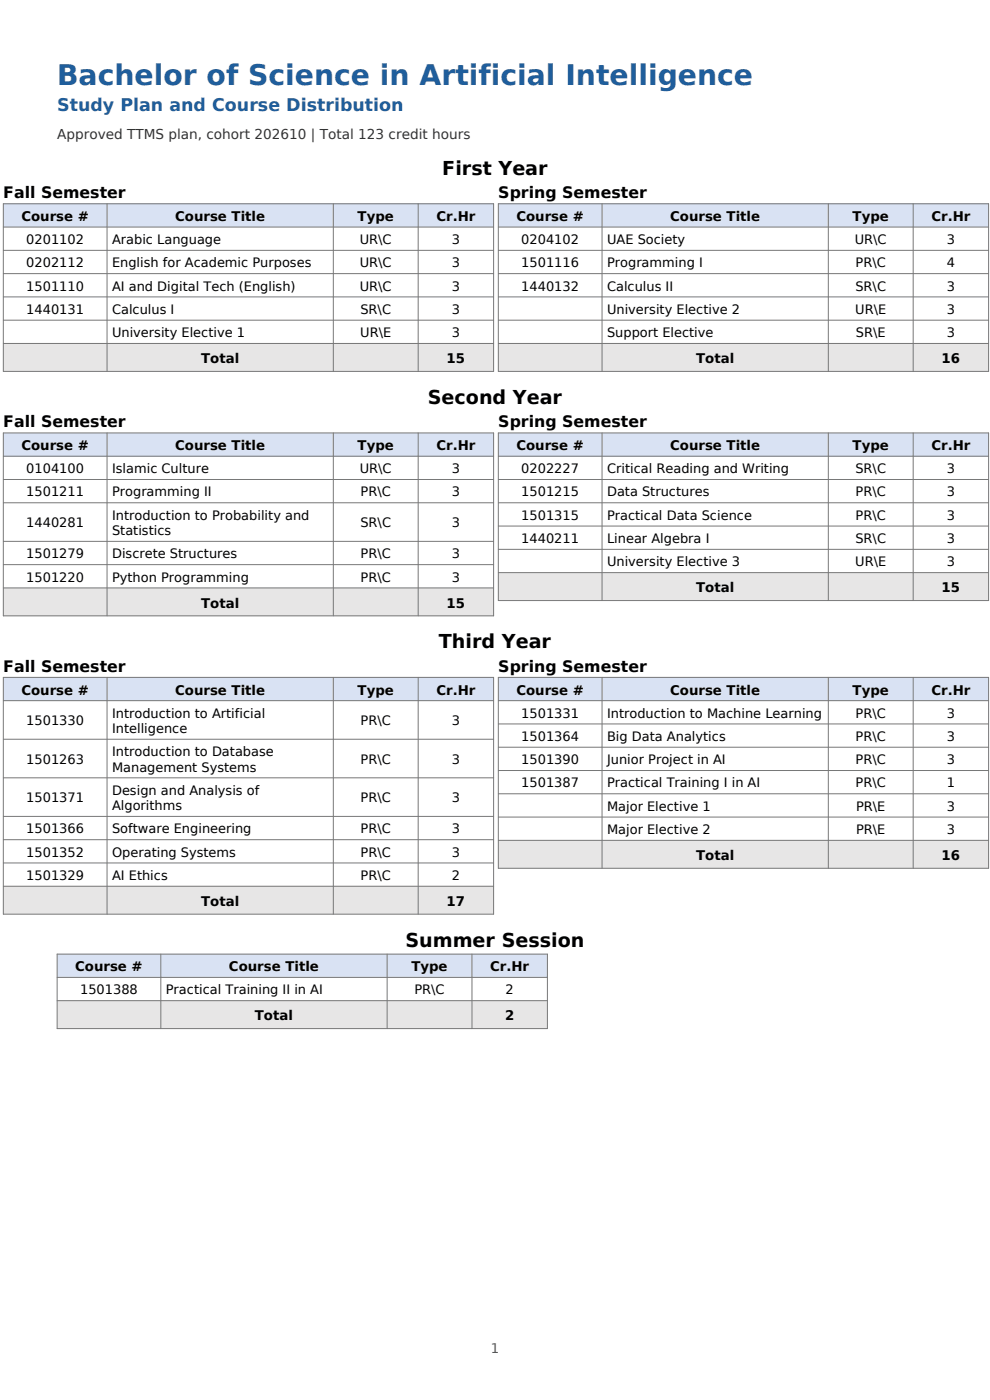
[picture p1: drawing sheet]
<svg xmlns="http://www.w3.org/2000/svg" width="210mm" height="297mm" viewBox="0 0 210 297" stroke-linecap="round" stroke-linejoin="round" font-family="sans-serif">
<defs><g id="words">
<text font-size="6" fill="#1f5e9c" x="12.1" y="18.1">Bachelor of Science in Artificial Intelligence</text>
<g font-size="4.1">
<text x="93.8" y="37.1">First Year</text>
<text x="90.8" y="85.7">Second Year</text>
<text x="93.1" y="137.5">Third Year</text>
<text x="86" y="200.8">Summer Session</text>
</g>
<text font-size="3.7" fill="#1f5e9c" x="12.1" y="23.6">Study Plan and Course Distribution</text>
<g font-size="3.4">
<text x=".7" y="42">Fall Semester</text>
<text x="105.7" y="42">Spring Semester</text>
<text x=".7" y="90.6">Fall Semester</text>
<text x="105.7" y="90.6">Spring Semester</text>
<text x=".7" y="142.5">Fall Semester</text>
<text x="105.7" y="142.5">Spring Semester</text>
</g>
<text font-size="2.9" fill="#333" x="12.1" y="29.5">Approved TTMS plan, cohort 202610 | Total 123 credit hours</text>
<g font-size="2.8">
<text x="4.5" y="46.9">Course #</text>
<text x="37.2" y="46.9">Course Title</text>
<text x="75.9" y="46.9">Type</text>
<text x="92.6" y="46.9">Cr.Hr</text>
<text x="109.5" y="46.9">Course #</text>
<text x="142.2" y="46.9">Course Title</text>
<text x="180.9" y="46.9">Type</text>
<text x="197.6" y="46.9">Cr.Hr</text>
<text x="5.6" y="51.8">0201102</text>
<text x="23.8" y="51.8">Arabic Language</text>
<text x="76.3" y="51.8">UR\C</text>
<text x="95.8" y="51.8">3</text>
<text x="110.6" y="51.8">0204102</text>
<text x="128.8" y="51.8">UAE Society</text>
<text x="181.3" y="51.8">UR\C</text>
<text x="200.8" y="51.8">3</text>
<text x="5.6" y="56.7">0202112</text>
<text x="23.8" y="56.7">English for Academic Purposes</text>
<text x="76.3" y="56.7">UR\C</text>
<text x="95.8" y="56.7">3</text>
<text x="110.6" y="56.7">1501116</text>
<text x="128.8" y="56.7">Programming I</text>
<text x="181.5" y="56.7">PR\C</text>
<text x="200.8" y="56.7">4</text>
<text x="5.6" y="61.6">1501110</text>
<text x="23.8" y="61.6">AI and Digital Tech (English)</text>
<text x="76.3" y="61.6">UR\C</text>
<text x="95.8" y="61.6">3</text>
<text x="110.6" y="61.6">1440132</text>
<text x="128.8" y="61.6">Calculus II</text>
<text x="181.5" y="61.6">SR\C</text>
<text x="200.8" y="61.6">3</text>
<text x="5.6" y="66.6">1440131</text>
<text x="23.8" y="66.6">Calculus I</text>
<text x="23.8" y="71.5">University Elective 1</text>
<text x="76.4" y="71.5">UR\E</text>
<text x="76.5" y="66.6">SR\C</text>
<text x="95.8" y="66.6">3</text>
<text x="95.8" y="71.5">3</text>
<text x="128.8" y="66.6">University Elective 2</text>
<text x="128.8" y="71.5">Support Elective</text>
<text x="181.4" y="66.6">UR\E</text>
<text x="181.5" y="71.5">SR\E</text>
<text x="200.8" y="66.6">3</text>
<text x="200.8" y="71.5">3</text>
<text x="42.7" y="77">Total</text>
<text x="94.7" y="77">15</text>
<text x="147.7" y="77">Total</text>
<text x="199.7" y="77">16</text>
<text x="4.5" y="95.5">Course #</text>
<text x="37.2" y="95.5">Course Title</text>
<text x="75.9" y="95.5">Type</text>
<text x="92.6" y="95.5">Cr.Hr</text>
<text x="109.5" y="95.5">Course #</text>
<text x="142.2" y="95.5">Course Title</text>
<text x="180.9" y="95.5">Type</text>
<text x="197.6" y="95.5">Cr.Hr</text>
<text x="5.6" y="100.4">0104100</text>
<text x="23.8" y="100.4">Islamic Culture</text>
<text x="76.3" y="100.4">UR\C</text>
<text x="95.8" y="100.4">3</text>
<text x="110.6" y="100.4">0202227</text>
<text x="128.8" y="100.4">Critical Reading and Writing</text>
<text x="181.5" y="100.4">SR\C</text>
<text x="200.8" y="100.4">3</text>
<text x="5.6" y="105.3">1501211</text>
<text x="23.8" y="105.3">Programming II</text>
<text x="76.5" y="105.3">PR\C</text>
<text x="95.8" y="105.3">3</text>
<text x="110.6" y="105.3">1501215</text>
<text x="128.8" y="105.3">Data Structures</text>
<text x="181.5" y="105.3">PR\C</text>
<text x="200.8" y="105.3">3</text>
<text x="5.6" y="111.9">1440281</text>
<text x="23.8" y="110.3">Introduction to Probability and</text>
<text x="23.8" y="113.5">Statistics</text>
<text x="76.5" y="111.9">SR\C</text>
<text x="95.8" y="111.9">3</text>
<text x="110.6" y="110.3">1501315</text>
<text x="128.8" y="110.3">Practical Data Science</text>
<text x="181.5" y="110.3">PR\C</text>
<text x="200.8" y="110.3">3</text>
<text x="5.6" y="118.4">1501279</text>
<text x="23.8" y="118.4">Discrete Structures</text>
<text x="76.5" y="118.4">PR\C</text>
<text x="95.8" y="118.4">3</text>
<text x="110.6" y="115.2">1440211</text>
<text x="128.8" y="115.2">Linear Algebra I</text>
<text x="181.5" y="115.2">SR\C</text>
<text x="200.8" y="115.2">3</text>
<text x="5.6" y="123.4">1501220</text>
<text x="23.8" y="123.4">Python Programming</text>
<text x="76.5" y="123.4">PR\C</text>
<text x="95.8" y="123.4">3</text>
<text x="128.8" y="120.1">University Elective 3</text>
<text x="147.7" y="125.6">Total</text>
<text x="181.4" y="120.1">UR\E</text>
<text x="199.7" y="125.6">15</text>
<text x="200.8" y="120.1">3</text>
<text x="42.7" y="128.9">Total</text>
<text x="94.7" y="128.9">15</text>
<text x="4.5" y="147.4">Course #</text>
<text x="37.2" y="147.4">Course Title</text>
<text x="75.9" y="147.4">Type</text>
<text x="92.6" y="147.4">Cr.Hr</text>
<text x="109.5" y="147.4">Course #</text>
<text x="142.2" y="147.4">Course Title</text>
<text x="180.9" y="147.4">Type</text>
<text x="197.6" y="147.4">Cr.Hr</text>
<text x="5.6" y="153.9">1501330</text>
<text x="23.8" y="152.2">Introduction to Artificial</text>
<text x="23.8" y="155.5">Intelligence</text>
<text x="76.5" y="153.9">PR\C</text>
<text x="95.8" y="153.9">3</text>
<text x="110.6" y="152.2">1501331</text>
<text x="128.8" y="152.2">Introduction to Machine Learning</text>
<text x="181.5" y="152.2">PR\C</text>
<text x="200.8" y="152.2">3</text>
<text x="23.8" y="160.4">Introduction to Database</text>
<text x="110.6" y="157.2">1501364</text>
<text x="128.8" y="157.2">Big Data Analytics</text>
<text x="181.5" y="157.2">PR\C</text>
<text x="200.8" y="157.2">3</text>
<text x="5.6" y="162">1501263</text>
<text x="23.8" y="163.7">Management Systems</text>
<text x="76.5" y="162">PR\C</text>
<text x="95.8" y="162">3</text>
<text x="110.6" y="162.1">1501390</text>
<text x="110.6" y="167.1">1501387</text>
<text x="128.8" y="162.1">Junior Project in AI</text>
<text x="128.8" y="167.1">Practical Training I in AI</text>
<text x="181.5" y="162.1">PR\C</text>
<text x="181.5" y="167.1">PR\C</text>
<text x="200.8" y="162.1">3</text>
<text x="200.8" y="167.1">1</text>
<text x="5.6" y="170.2">1501371</text>
<text x="23.8" y="168.6">Design and Analysis of</text>
<text x="23.8" y="171.9">Algorithms</text>
<text x="76.5" y="170.2">PR\C</text>
<text x="95.8" y="170.2">3</text>
<text x="128.8" y="172">Major Elective 1</text>
<text x="181.6" y="172">PR\E</text>
<text x="200.8" y="172">3</text>
<text x="5.6" y="176.8">1501366</text>
<text x="23.8" y="176.8">Software Engineering</text>
<text x="76.5" y="176.8">PR\C</text>
<text x="95.8" y="176.8">3</text>
<text x="128.8" y="176.9">Major Elective 2</text>
<text x="181.6" y="176.9">PR\E</text>
<text x="200.8" y="176.9">3</text>
<text x="5.6" y="181.7">1501352</text>
<text x="23.8" y="181.7">Operating Systems</text>
<text x="76.5" y="181.7">PR\C</text>
<text x="95.8" y="181.7">3</text>
<text x="147.7" y="182.4">Total</text>
<text x="199.7" y="182.4">16</text>
<text x="5.6" y="186.7">1501329</text>
<text x="23.8" y="186.7">AI Ethics</text>
<text x="76.5" y="186.7">PR\C</text>
<text x="95.8" y="186.7">2</text>
<text x="42.7" y="192.2">Total</text>
<text x="94.7" y="192.2">17</text>
<text x="15.9" y="206.1">Course #</text>
<text x="48.6" y="206.1">Course Title</text>
<text x="87.3" y="206.1">Type</text>
<text x="104" y="206.1">Cr.Hr</text>
<text x="17" y="210.9">1501388</text>
<text x="35.2" y="210.9">Practical Training II in AI</text>
<text x="87.9" y="210.9">PR\C</text>
<text x="107.2" y="210.9">2</text>
<text x="54.1" y="216.4">Total</text>
<text x="107.1" y="216.4">2</text>
</g>
<text font-size="2.8" fill="#555" x="104.1" y="287">1</text>
</g></defs>
<path d="M.7 43.2h104v5h-104z" fill-rule="evenodd" fill="#d9e2f3"/>
<path d="M.7 72.9h104v5.9h-104z" fill-rule="evenodd" fill="#e7e6e6"/>
<path d="M.7 43.2h104v35.6h-104zM.7 48.2h104M.7 53.1h104M.7 58h104M22.7 43.2v35.6M70.7 43.2v35.6M88.7 43.2v35.6M.7 63h104M.7 67.9h104M.7 72.9h104" fill="none" stroke="#777" stroke-width=".21"/>
<path d="M105.7 43.2h104v5h-104z" fill-rule="evenodd" fill="#d9e2f3"/>
<path d="M105.7 72.9h104v5.9h-104z" fill-rule="evenodd" fill="#e7e6e6"/>
<path d="M105.7 43.2h104v35.6h-104zM105.7 48.2h104M105.7 53.1h104M105.7 58h104M127.7 43.2v35.6M175.7 43.2v35.6M193.7 43.2v35.6M105.7 63h104M105.7 67.9h104M105.7 72.9h104" fill="none" stroke="#777" stroke-width=".21"/>
<path d="M.7 91.8h104v5h-104z" fill-rule="evenodd" fill="#d9e2f3"/>
<path d="M.7 124.7h104v6h-104z" fill-rule="evenodd" fill="#e7e6e6"/>
<path d="M.7 91.8h104v38.9h-104zM.7 96.8h104M22.7 91.8v38.9M70.7 91.8v38.9M88.7 91.8v38.9M.7 101.7h104M.7 106.7h104M.7 114.8h104M.7 119.8h104M.7 124.7h104" fill="none" stroke="#777" stroke-width=".21"/>
<path d="M105.7 91.8h104v5h-104z" fill-rule="evenodd" fill="#d9e2f3"/>
<path d="M105.7 121.5h104v5.9h-104z" fill-rule="evenodd" fill="#e7e6e6"/>
<path d="M105.7 91.8h104v35.6h-104zM105.7 96.8h104M127.7 91.8v35.6M175.7 91.8v35.6M193.7 91.8v35.6M105.7 101.7h104M105.7 106.7h104M105.7 111.6h104M105.7 116.5h104M105.7 121.5h104" fill="none" stroke="#777" stroke-width=".21"/>
<path d="M.7 143.7h104v4.9h-104z" fill-rule="evenodd" fill="#d9e2f3"/>
<path d="M.7 188h104v5.9h-104z" fill-rule="evenodd" fill="#e7e6e6"/>
<path d="M.7 143.7h104v50.2h-104zM.7 148.6h104M.7 156.8h104M22.7 143.7v50.2M70.7 143.7v50.2M88.7 143.7v50.2M.7 165h104M.7 173.2h104M.7 178.1h104M.7 183.1h104M.7 188h104" fill="none" stroke="#777" stroke-width=".21"/>
<path d="M105.7 143.7h104v4.9h-104z" fill-rule="evenodd" fill="#d9e2f3"/>
<path d="M105.7 178.3h104v5.9h-104z" fill-rule="evenodd" fill="#e7e6e6"/>
<path d="M105.7 143.7h104v40.5h-104zM105.7 148.6h104M105.7 153.6h104M105.7 158.5h104M127.7 143.7v40.5M175.7 143.7v40.5M193.7 143.7v40.5M105.7 163.5h104M105.7 168.4h104M105.7 173.3h104M105.7 178.3h104" fill="none" stroke="#777" stroke-width=".21"/>
<path d="M12.1 202.4h104v4.9h-104z" fill-rule="evenodd" fill="#d9e2f3"/>
<path d="M12.1 212.3h104v5.9h-104z" fill-rule="evenodd" fill="#e7e6e6"/>
<path d="M12.1 202.4h104v15.8h-104zM12.1 207.3h104M12.1 212.3h104M34.1 202.4v15.8M82.1 202.4v15.8M100.1 202.4v15.8" fill="none" stroke="#777" stroke-width=".21"/>
<use href="#words"/>
</svg>
